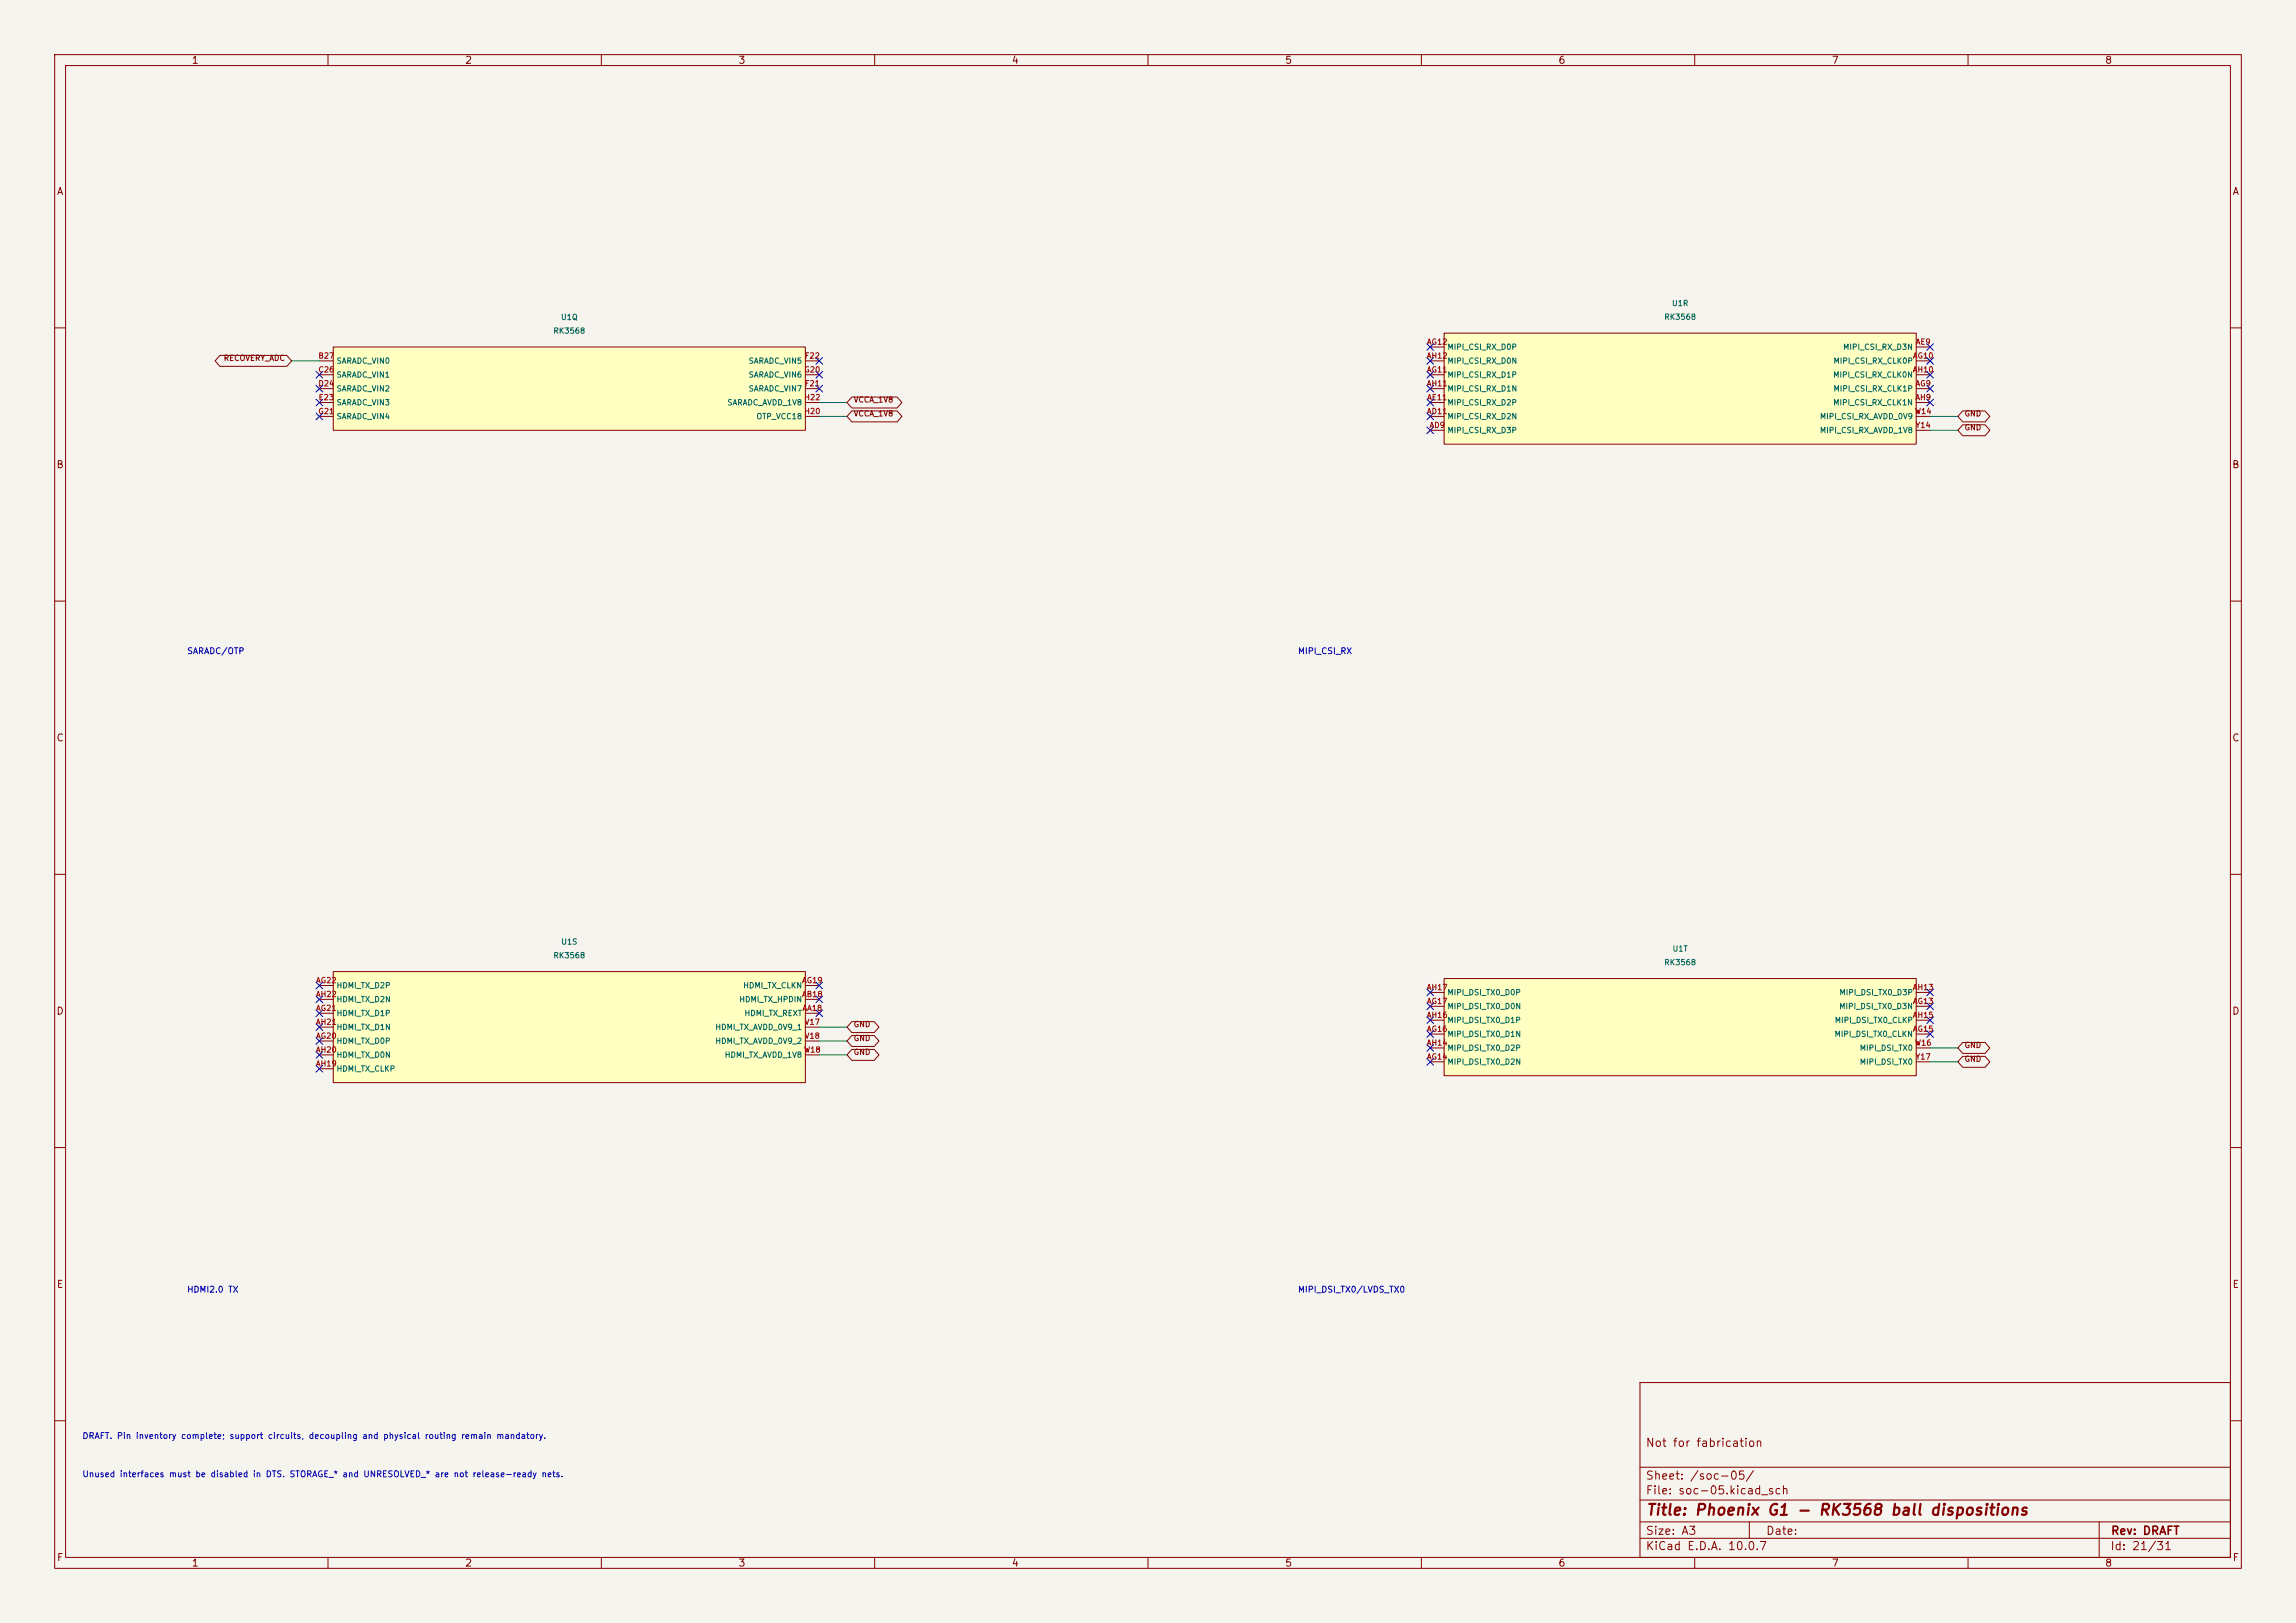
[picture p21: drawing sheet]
<svg xmlns="http://www.w3.org/2000/svg" width="420mm" height="297mm" viewBox="0 0 420 297" stroke-linecap="round" stroke-linejoin="round" font-family="sans-serif">
<defs><g id="words">
<text font-size="2" fill="#840000" x="301" y="277.8">Title: Phoenix G1 - RK3568 ball dispositions</text>
<g font-size="1.5" fill="#840000">
<text x="300.9" y="265.1">Not for fabrication</text>
<text x="300.9" y="273.8">File: soc-05.kicad_sch</text>
<text x="300.9" y="271.1">Sheet: /soc-05/</text>
<text x="300.9" y="281.2">Size: A3</text>
<text x="322.9" y="281.2">Date:</text>
<text x="386" y="281.2">Rev: DRAFT</text>
<text x="300.9" y="284">KiCad E.D.A. 10.0.7</text>
<text x="385.9" y="284">Id: 21/31</text>
</g>
<g font-size="1.3" fill="#840000">
<text x="35" y="12">1</text>
<text x="85" y="12">2</text>
<text x="135" y="12">3</text>
<text x="185" y="12">4</text>
<text x="235" y="12">5</text>
<text x="285" y="12">6</text>
<text x="335" y="12">7</text>
<text x="385" y="12">8</text>
<text x="10.3" y="36">A</text>
<text x="408.3" y="36">A</text>
<text x="10.2" y="86">B</text>
<text x="408.2" y="86">B</text>
<text x="10.2" y="136">C</text>
<text x="408.2" y="136">C</text>
<text x="10.2" y="186">D</text>
<text x="408.2" y="186">D</text>
<text x="10.3" y="236">E</text>
<text x="408.3" y="236">E</text>
<text x="10.3" y="286">F</text>
<text x="35" y="287">1</text>
<text x="85" y="287">2</text>
<text x="135" y="287">3</text>
<text x="185" y="287">4</text>
<text x="235" y="287">5</text>
<text x="285" y="287">6</text>
<text x="335" y="287">7</text>
<text x="385" y="287">8</text>
<text x="408.3" y="286">F</text>
</g>
<g font-size="1.1" fill="#0000c2">
<text x="34.1" y="120">SARADC/OTP</text>
<text x="237.3" y="120">MIPI_CSI_RX</text>
<text x="34.1" y="236.8">HDMI2.0 TX</text>
<text x="237.3" y="236.8">MIPI_DSI_TX0/LVDS_TX0</text>
<text x="15" y="263.6">DRAFT. Pin inventory complete; support circuits, decoupling and physical routing remain mandatory.</text>
<text x="15" y="270.6">Unused interfaces must be disabled in DTS. STORAGE_* and UNRESOLVED_* are not release-ready nets.</text>
</g>
<g font-size="1" fill="#006464">
<text x="102.5" y="58.8">U1Q</text>
<text x="304.3" y="58.8">RK3568</text>
<text x="305.7" y="56.3">U1R</text>
<text x="101.1" y="61.3">RK3568</text>
<text x="264.7" y="64.3">MIPI_CSI_RX_D0P</text>
<text x="337" y="64.3">MIPI_CSI_RX_D3N</text>
<text x="61.5" y="66.8">SARADC_VIN0</text>
<text x="61.5" y="69.3">SARADC_VIN1</text>
<text x="61.5" y="71.9">SARADC_VIN2</text>
<text x="136.9" y="71.9">SARADC_VIN7</text>
<text x="136.9" y="66.8">SARADC_VIN5</text>
<text x="136.9" y="69.3">SARADC_VIN6</text>
<text x="264.7" y="69.3">MIPI_CSI_RX_D1P</text>
<text x="264.7" y="71.9">MIPI_CSI_RX_D1N</text>
<text x="264.7" y="66.8">MIPI_CSI_RX_D0N</text>
<text x="335.2" y="69.3">MIPI_CSI_RX_CLK0N</text>
<text x="335.3" y="71.9">MIPI_CSI_RX_CLK1P</text>
<text x="335.3" y="66.8">MIPI_CSI_RX_CLK0P</text>
<text x="61.5" y="74.4">SARADC_VIN3</text>
<text x="61.5" y="77">SARADC_VIN4</text>
<text x="132.9" y="74.4">SARADC_AVDD_1V8</text>
<text x="138.3" y="77">OTP_VCC18</text>
<text x="264.7" y="77">MIPI_CSI_RX_D2N</text>
<text x="264.7" y="74.4">MIPI_CSI_RX_D2P</text>
<text x="332.8" y="77">MIPI_CSI_RX_AVDD_0V9</text>
<text x="335.2" y="74.4">MIPI_CSI_RX_CLK1N</text>
<text x="264.7" y="79.5">MIPI_CSI_RX_D3P</text>
<text x="332.8" y="79.5">MIPI_CSI_RX_AVDD_1V8</text>
<text x="102.6" y="173.1">U1S</text>
<text x="101.1" y="175.6">RK3568</text>
<text x="304.3" y="176.9">RK3568</text>
<text x="305.9" y="174.4">U1T</text>
<text x="61.5" y="181.1">HDMI_TX_D2P</text>
<text x="61.5" y="183.6">HDMI_TX_D2N</text>
<text x="135.1" y="183.6">HDMI_TX_HPDIN</text>
<text x="135.8" y="181.1">HDMI_TX_CLKN</text>
<text x="264.7" y="184.9">MIPI_DSI_TX0_D0N</text>
<text x="264.7" y="182.4">MIPI_DSI_TX0_D0P</text>
<text x="336.3" y="184.9">MIPI_DSI_TX0_D3N</text>
<text x="336.4" y="182.4">MIPI_DSI_TX0_D3P</text>
<text x="61.5" y="191.3">HDMI_TX_D0P</text>
<text x="61.5" y="186.2">HDMI_TX_D1P</text>
<text x="61.5" y="188.7">HDMI_TX_D1N</text>
<text x="130.8" y="188.7">HDMI_TX_AVDD_0V9_1</text>
<text x="130.8" y="191.3">HDMI_TX_AVDD_0V9_2</text>
<text x="136.1" y="186.2">HDMI_TX_REXT</text>
<text x="264.7" y="190">MIPI_DSI_TX0_D1N</text>
<text x="264.7" y="187.4">MIPI_DSI_TX0_D1P</text>
<text x="335.5" y="190">MIPI_DSI_TX0_CLKN</text>
<text x="335.5" y="187.4">MIPI_DSI_TX0_CLKP</text>
<text x="61.5" y="196.3">HDMI_TX_CLKP</text>
<text x="61.5" y="193.8">HDMI_TX_D0N</text>
<text x="132.5" y="193.8">HDMI_TX_AVDD_1V8</text>
<text x="264.7" y="195.1">MIPI_DSI_TX0_D2N</text>
<text x="264.7" y="192.5">MIPI_DSI_TX0_D2P</text>
<text x="340.1" y="192.5">MIPI_DSI_TX0</text>
<text x="340.1" y="195.1">MIPI_DSI_TX0</text>
</g>
<g font-size="1" fill="#a90000">
<text x="58.1" y="65.9">B27</text>
<text x="147.1" y="65.9">F22</text>
<text x="260.9" y="65.9">AH12</text>
<text x="260.9" y="63.3">AG12</text>
<text x="349.8" y="65.9">AG10</text>
<text x="350.3" y="63.3">AE9</text>
<text x="58.1" y="68.4">C26</text>
<text x="58.1" y="70.9">D24</text>
<text x="147" y="68.4">G20</text>
<text x="147.1" y="70.9">F21</text>
<text x="260.9" y="70.9">AH11</text>
<text x="260.9" y="68.4">AG11</text>
<text x="349.8" y="68.4">AH10</text>
<text x="350.3" y="70.9">AG9</text>
<text x="58.1" y="76">G21</text>
<text x="58.2" y="73.5">E23</text>
<text x="147" y="76">H20</text>
<text x="147" y="73.5">H22</text>
<text x="260.9" y="76">AD11</text>
<text x="261" y="73.5">AE11</text>
<text x="350.2" y="76">W14</text>
<text x="350.3" y="73.5">AH9</text>
<text x="261.4" y="78.6">AD9</text>
<text x="350.3" y="78.6">Y14</text>
<text x="57.7" y="182.7">AH22</text>
<text x="57.7" y="185.2">AG21</text>
<text x="57.7" y="180.2">AG22</text>
<text x="146.6" y="182.7">AB18</text>
<text x="146.6" y="180.2">AG19</text>
<text x="146.7" y="185.2">AA18</text>
<text x="260.9" y="181.4">AH17</text>
<text x="260.9" y="184">AG17</text>
<text x="349.8" y="181.4">AH13</text>
<text x="349.8" y="184">AG13</text>
<text x="57.7" y="187.8">AH21</text>
<text x="57.7" y="190.3">AG20</text>
<text x="147.1" y="187.8">V17</text>
<text x="147.1" y="190.3">V18</text>
<text x="260.9" y="191.6">AH14</text>
<text x="260.9" y="186.5">AH16</text>
<text x="260.9" y="189">AG16</text>
<text x="349.8" y="186.5">AH15</text>
<text x="349.8" y="189">AG15</text>
<text x="350.2" y="191.6">W16</text>
<text x="57.7" y="195.4">AH19</text>
<text x="57.7" y="192.9">AH20</text>
<text x="147" y="192.9">W18</text>
<text x="260.9" y="194.1">AG14</text>
<text x="350.3" y="194.1">Y17</text>
</g>
<g font-size="1" fill="#840000">
<text x="40.8" y="66.3">RECOVERY_ADC</text>
<text x="156.1" y="76.4">VCCA_1V8</text>
<text x="156.1" y="73.9">VCCA_1V8</text>
<text x="359.3" y="76.4">GND</text>
<text x="359.3" y="79">GND</text>
<text x="156.1" y="190.7">GND</text>
<text x="156.1" y="188.2">GND</text>
<text x="156.1" y="193.3">GND</text>
<text x="359.3" y="194.6">GND</text>
<text x="359.3" y="192">GND</text>
</g>
</g></defs>
<path d="M0 0h420v297h-420z" fill="#f5f4ef" stroke="#f5f4ef" stroke-width=".18"/>
<g fill="none" stroke="#840000" stroke-width=".18">
<path d="M10 10h400v277h-400zM12 12h396v273h-396zM60 10v2M110 10v2M160 10v2M210 10v2M260 10v2M310 10v2M360 10v2M10 60h2M408 60h2M10 110h2"/>
<path d="M408 110h2M10 160h2M408 160h2M10 210h2M408 210h2M300 253h108v32h-108zM10 260h2M300 278.5h108M300 274.5h108M300 268.5h108M320 278.5v3M384 278.5v6.5"/>
<path d="M408 260h2M60 285v2M110 285v2M160 285v2M210 285v2M260 285v2M300 281.5h108M310 285v2M360 285v2"/>
</g>
<path d="M61 177.8h86.3v20.3h-86.3z" fill="#ffffc2"/>
<g fill="none" stroke="#840000" stroke-width=".18">
<path d="M61 177.8h86.3v20.3h-86.3zM58.4 185.4h2.6M58.4 182.9h2.6M58.4 180.3h2.6M58.4 190.5h2.6M58.4 195.6h2.6M58.4 193h2.6M58.4 188h2.6M147.3 185.4h2.6M147.3 182.9h2.6M147.3 180.3h2.6M147.3 190.5h2.6"/>
<path d="M147.3 193h2.6M147.3 188h2.6"/>
</g>
<path d="M264.2 61h86.3v20.3h-86.3z" fill="#ffffc2"/>
<g fill="none" stroke="#840000" stroke-width=".18">
<path d="M261.6 78.7h2.6M261.6 76.2h2.6M261.6 63.5h2.6M261.6 73.7h2.6M261.6 71.1h2.6M261.6 66h2.6M261.6 68.6h2.6M264.2 61h86.3v20.3h-86.3zM350.5 78.7h2.6M350.5 76.2h2.6M350.5 63.5h2.6M350.5 73.7h2.6"/>
<path d="M350.5 71.1h2.6M350.5 66h2.6M350.5 68.6h2.6"/>
</g>
<path d="M264.2 179.1h86.3v17.8h-86.3z" fill="#ffffc2"/>
<g fill="none" stroke="#840000" stroke-width=".18">
<path d="M264.2 179.1h86.3v17.8h-86.3zM261.6 184.2h2.6M261.6 194.3h2.6M261.6 189.2h2.6M261.6 181.6h2.6M261.6 191.8h2.6M261.6 186.7h2.6M350.5 184.2h2.6M350.5 194.3h2.6M350.5 189.2h2.6M350.5 181.6h2.6M350.5 191.8h2.6"/>
<path d="M350.5 186.7h2.6"/>
</g>
<path d="M61 63.5h86.3v15.2h-86.3z" fill="#ffffc2"/>
<g fill="none" stroke="#840000" stroke-width=".18">
<path d="M40.2 65h12.3l.8 1-.8 1h-12.3l-.9-1zM58.4 66h2.6M58.4 68.6h2.6M58.4 71.1h2.6M58.4 73.7h2.6M58.4 76.2h2.6M61 63.5h86.3v15.2h-86.3zM147.3 66h2.6M147.3 68.6h2.6M147.3 71.1h2.6M147.3 73.7h2.6M147.3 76.2h2.6"/>
<path d="M155.8 75.2h8.3l.9 1-.9 1h-8.3l-.9-1zM155.8 72.7h8.3l.9 1-.9 1h-8.3l-.9-1zM359 75.2h4.1l.9 1-.9 1h-4.1l-.9-1zM359 77.7h4.1l.9 1-.9 1h-4.1l-.9-1zM155.8 192h4.1l.9 1-.9 1h-4.1l-.9-1zM155.8 189.5h4.1l.9 1-.9 1h-4.1l-.9-1zM155.8 187h4.1l.9 1-.9 1h-4.1l-.9-1zM359 193.3h4.1l.9 1-.9 1h-4.1l-.9-1zM359 190.8h4.1l.9 1-.9 1h-4.1l-.9-1z"/>
</g>
<path d="M53.3 66h5.1M149.9 76.2h5M149.9 73.7h5M353.1 76.2h5M353.1 78.7h5M149.9 193h5M149.9 190.5h5M149.9 188h5M353.1 191.8h5M353.1 194.3h5" fill="none" stroke="#009600" stroke-width=".18"/>
<g fill="none" stroke="#000084" stroke-width=".18">
<path d="M57.8 70.5l1.2 1.2M57.8 73.1l1.2 1.2M57.8 75.6l1.2 1.2M57.8 68l1.2 1.2M59 70.5l-1.2 1.2M59 73.1l-1.2 1.2M59 75.6l-1.2 1.2M59 68l-1.2 1.2M149.3 70.5l1.2 1.2M149.3 65.4l1.2 1.2M149.3 68l1.2 1.2M150.5 70.5l-1.2 1.2"/>
<path d="M150.5 65.4l-1.2 1.2M150.5 68l-1.2 1.2M261 73.1l1.2 1.2M261 65.4l1.2 1.2M261 68l1.2 1.2M261 62.9l1.2 1.2M261 70.5l1.2 1.2M261 78.1l1.2 1.2M261 75.6l1.2 1.2M262.2 73.1l-1.2 1.2M262.2 65.4l-1.2 1.2M262.2 68l-1.2 1.2"/>
<path d="M262.2 62.9l-1.2 1.2M262.2 70.5l-1.2 1.2M262.2 78.1l-1.2 1.2M262.2 75.6l-1.2 1.2M352.5 62.9l1.2 1.2M352.5 68l1.2 1.2M352.5 73.1l1.2 1.2M352.5 65.4l1.2 1.2M352.5 70.5l1.2 1.2M353.7 62.9l-1.2 1.2M353.7 68l-1.2 1.2M353.7 73.1l-1.2 1.2"/>
<path d="M353.7 65.4l-1.2 1.2M353.7 70.5l-1.2 1.2M57.8 179.7l1.2 1.2M59 179.7l-1.2 1.2M149.3 179.7l1.2 1.2M150.5 179.7l-1.2 1.2M57.8 187.4l1.2 1.2M57.8 189.9l1.2 1.2M57.8 192.4l1.2 1.2M57.8 195l1.2 1.2M57.8 182.3l1.2 1.2M57.8 184.8l1.2 1.2"/>
<path d="M59 187.4l-1.2 1.2M59 189.9l-1.2 1.2M59 192.4l-1.2 1.2M59 195l-1.2 1.2M59 182.3l-1.2 1.2M59 184.8l-1.2 1.2M149.3 184.8l1.2 1.2M149.3 182.3l1.2 1.2M150.5 184.8l-1.2 1.2M150.5 182.3l-1.2 1.2M261 186.1l1.2 1.2M261 181l1.2 1.2"/>
<path d="M261 183.5l1.2 1.3M261 188.6l1.2 1.2M261 191.2l1.2 1.2M261 193.7l1.2 1.2M262.2 186.1l-1.2 1.2M262.2 181l-1.2 1.2M262.2 183.5l-1.2 1.3M262.2 188.6l-1.2 1.2M262.2 191.2l-1.2 1.2M262.2 193.7l-1.2 1.2M352.5 188.6l1.2 1.2M352.5 181l1.2 1.2"/>
<path d="M352.5 186.1l1.2 1.2M352.5 183.5l1.2 1.3M353.7 188.6l-1.2 1.2M353.7 181l-1.2 1.2M353.7 186.1l-1.2 1.2M353.7 183.5l-1.2 1.3"/>
</g>
<use href="#words"/>
</svg>
